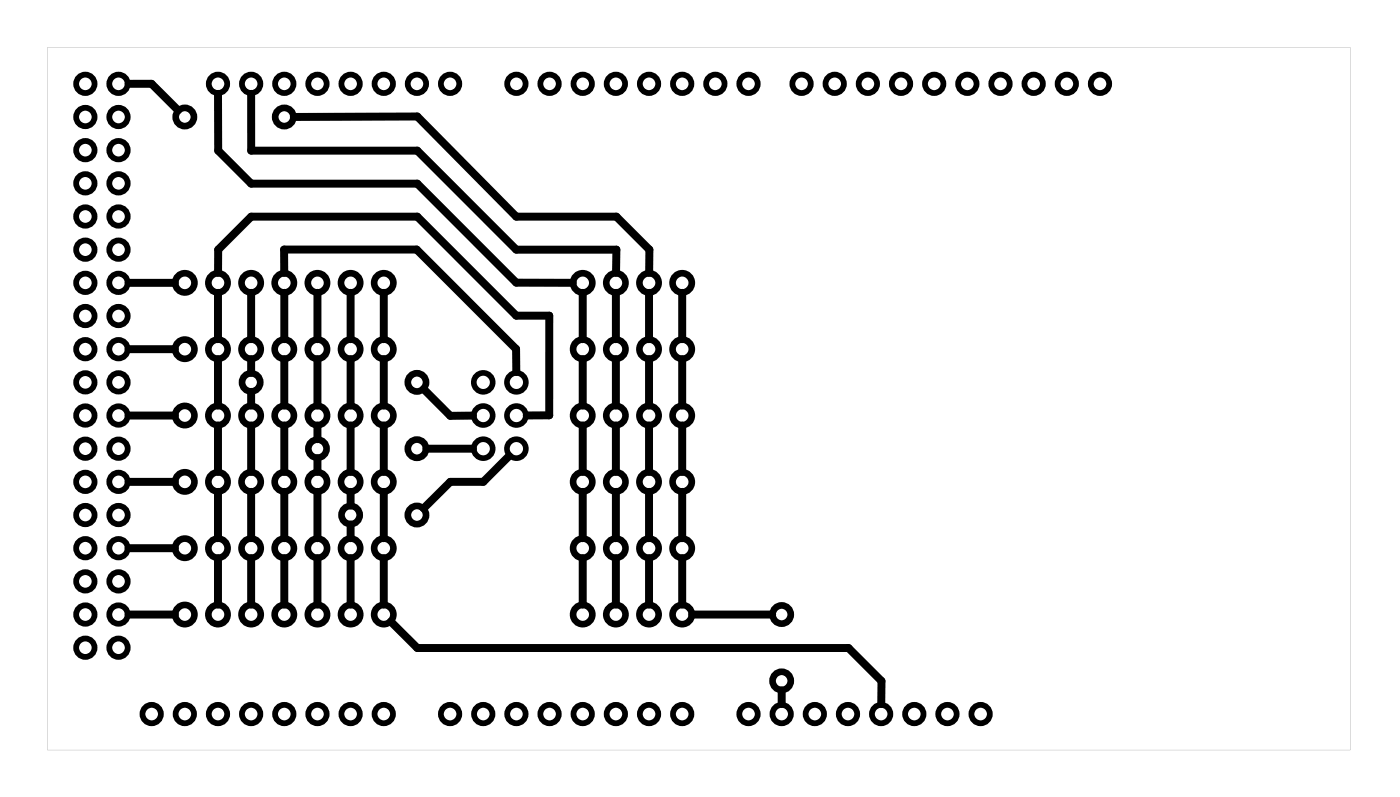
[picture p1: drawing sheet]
<svg xmlns="http://www.w3.org/2000/svg" width="107mm" height="61mm" viewBox="0 0 107 61" stroke-linecap="round" stroke-linejoin="round" font-family="sans-serif">
<path d="M3.6 3.6v53.8h99.8v-53.8zM3.6 3.6h99.8v53.8h-99.8z" fill="#000"/>
<g fill="none" stroke="#000" stroke-width=".44">
<circle cx="6.5" cy="6.4" r=".71"/>
<circle cx="6.5" cy="9" r=".71"/>
<circle cx="6.5" cy="16.6" r=".71"/>
<circle cx="6.5" cy="11.5" r=".71"/>
<circle cx="6.5" cy="14" r=".71"/>
<circle cx="6.5" cy="19.1" r=".71"/>
<circle cx="9.1" cy="6.4" r=".71"/>
<circle cx="9.1" cy="9" r=".71"/>
<circle cx="9.1" cy="11.5" r=".71"/>
<circle cx="9.1" cy="16.6" r=".71"/>
<circle cx="9.1" cy="19.1" r=".71"/>
<circle cx="9.1" cy="14" r=".71"/>
<circle cx="16.7" cy="6.4" r=".71"/>
<circle cx="19.2" cy="6.4" r=".71"/>
<circle cx="21.8" cy="6.4" r=".71"/>
<circle cx="24.3" cy="6.4" r=".71"/>
<circle cx="26.9" cy="6.4" r=".71"/>
<circle cx="29.4" cy="6.4" r=".71"/>
<circle cx="31.9" cy="6.4" r=".71"/>
<circle cx="34.5" cy="6.4" r=".71"/>
<circle cx="39.6" cy="6.4" r=".71"/>
<circle cx="42.1" cy="6.4" r=".71"/>
<circle cx="44.6" cy="6.4" r=".71"/>
<circle cx="47.2" cy="6.4" r=".71"/>
<circle cx="49.7" cy="6.4" r=".71"/>
<circle cx="52.3" cy="6.4" r=".71"/>
<circle cx="54.8" cy="6.4" r=".71"/>
<circle cx="57.3" cy="6.4" r=".71"/>
<circle cx="61.4" cy="6.4" r=".71"/>
<circle cx="63.9" cy="6.4" r=".71"/>
<circle cx="66.5" cy="6.4" r=".71"/>
<circle cx="69" cy="6.4" r=".71"/>
<circle cx="71.6" cy="6.4" r=".71"/>
<circle cx="74.1" cy="6.4" r=".71"/>
<circle cx="76.6" cy="6.4" r=".71"/>
<circle cx="79.2" cy="6.4" r=".71"/>
<circle cx="81.7" cy="6.4" r=".71"/>
<circle cx="84.3" cy="6.4" r=".71"/>
<circle cx="6.5" cy="29.3" r=".71"/>
<circle cx="6.5" cy="34.4" r=".71"/>
<circle cx="6.5" cy="26.7" r=".71"/>
<circle cx="6.5" cy="39.4" r=".71"/>
<circle cx="6.5" cy="36.9" r=".71"/>
<circle cx="6.5" cy="31.8" r=".71"/>
<circle cx="6.5" cy="21.7" r=".71"/>
<circle cx="6.5" cy="24.2" r=".71"/>
<circle cx="9.1" cy="34.4" r=".71"/>
<circle cx="9.1" cy="26.7" r=".71"/>
<circle cx="9.1" cy="39.4" r=".71"/>
<circle cx="9.1" cy="31.8" r=".71"/>
<circle cx="9.1" cy="29.3" r=".71"/>
<circle cx="9.1" cy="36.9" r=".71"/>
<circle cx="9.1" cy="24.2" r=".71"/>
<circle cx="9.1" cy="21.7" r=".71"/>
<circle cx="6.5" cy="47.1" r=".71"/>
<circle cx="6.5" cy="49.6" r=".71"/>
<circle cx="6.5" cy="42" r=".71"/>
<circle cx="6.5" cy="44.5" r=".71"/>
<circle cx="9.1" cy="49.6" r=".71"/>
<circle cx="9.1" cy="47.1" r=".71"/>
<circle cx="9.1" cy="42" r=".71"/>
<circle cx="9.1" cy="44.5" r=".71"/>
<circle cx="11.6" cy="54.7" r=".71"/>
<circle cx="14.2" cy="54.7" r=".71"/>
<circle cx="16.7" cy="54.7" r=".71"/>
<circle cx="19.2" cy="54.7" r=".71"/>
<circle cx="21.8" cy="54.7" r=".71"/>
<circle cx="24.3" cy="54.7" r=".71"/>
<circle cx="26.9" cy="54.7" r=".71"/>
<circle cx="29.4" cy="54.7" r=".71"/>
<circle cx="34.5" cy="54.7" r=".71"/>
<circle cx="37" cy="54.7" r=".71"/>
<circle cx="39.6" cy="54.7" r=".71"/>
<circle cx="42.1" cy="54.7" r=".71"/>
<circle cx="44.6" cy="54.7" r=".71"/>
<circle cx="47.2" cy="54.7" r=".71"/>
<circle cx="49.7" cy="54.7" r=".71"/>
<circle cx="52.3" cy="54.7" r=".71"/>
<circle cx="57.3" cy="54.7" r=".71"/>
<circle cx="59.9" cy="54.7" r=".71"/>
<circle cx="62.4" cy="54.7" r=".71"/>
<circle cx="65" cy="54.7" r=".71"/>
<circle cx="67.5" cy="54.7" r=".71"/>
<circle cx="70" cy="54.7" r=".71"/>
<circle cx="72.6" cy="54.7" r=".71"/>
<circle cx="75.1" cy="54.7" r=".71"/>
</g>
<g fill="none" stroke="#000" stroke-width=".43">
<circle cx="37" cy="29.3" r=".72"/>
<circle cx="37" cy="31.8" r=".72"/>
<circle cx="37" cy="34.4" r=".72"/>
<circle cx="39.6" cy="29.3" r=".72"/>
<circle cx="39.6" cy="31.8" r=".72"/>
<circle cx="39.6" cy="34.4" r=".72"/>
</g>
<g fill="none" stroke="#000" stroke-width=".51">
<circle cx="14.2" cy="9" r=".7"/>
<circle cx="21.8" cy="9" r=".7"/>
<circle cx="14.2" cy="36.9" r=".74"/>
<circle cx="14.2" cy="31.8" r=".74"/>
<circle cx="14.2" cy="21.7" r=".74"/>
<circle cx="14.2" cy="26.7" r=".74"/>
<circle cx="16.7" cy="26.7" r=".74"/>
<circle cx="16.7" cy="36.9" r=".74"/>
<circle cx="16.7" cy="31.8" r=".74"/>
<circle cx="16.7" cy="21.7" r=".74"/>
<circle cx="19.2" cy="29.3" r=".7"/>
<circle cx="19.2" cy="21.7" r=".74"/>
<circle cx="19.2" cy="26.7" r=".74"/>
<circle cx="19.2" cy="31.8" r=".74"/>
<circle cx="19.2" cy="36.9" r=".74"/>
<circle cx="21.8" cy="21.7" r=".74"/>
<circle cx="21.8" cy="26.7" r=".74"/>
<circle cx="21.8" cy="31.8" r=".74"/>
<circle cx="21.8" cy="36.9" r=".74"/>
<circle cx="24.3" cy="34.4" r=".7"/>
<circle cx="24.3" cy="36.9" r=".74"/>
<circle cx="24.3" cy="26.7" r=".74"/>
<circle cx="24.3" cy="31.8" r=".74"/>
<circle cx="24.3" cy="21.7" r=".74"/>
<circle cx="26.9" cy="39.4" r=".7"/>
<circle cx="26.9" cy="36.9" r=".74"/>
<circle cx="26.9" cy="31.8" r=".74"/>
<circle cx="26.9" cy="26.7" r=".74"/>
<circle cx="26.9" cy="21.7" r=".74"/>
<circle cx="29.4" cy="21.7" r=".74"/>
<circle cx="29.4" cy="36.9" r=".74"/>
<circle cx="29.4" cy="31.8" r=".74"/>
<circle cx="29.4" cy="26.7" r=".74"/>
<circle cx="31.9" cy="29.3" r=".7"/>
<circle cx="31.9" cy="34.4" r=".7"/>
<circle cx="31.9" cy="39.4" r=".7"/>
<circle cx="44.6" cy="36.9" r=".74"/>
<circle cx="44.6" cy="31.8" r=".74"/>
<circle cx="44.6" cy="26.7" r=".74"/>
<circle cx="44.6" cy="21.7" r=".74"/>
<circle cx="47.2" cy="21.7" r=".74"/>
<circle cx="47.2" cy="26.7" r=".74"/>
<circle cx="47.2" cy="36.9" r=".74"/>
<circle cx="47.2" cy="31.8" r=".74"/>
<circle cx="49.7" cy="31.8" r=".74"/>
<circle cx="49.7" cy="36.9" r=".74"/>
<circle cx="49.7" cy="21.7" r=".74"/>
<circle cx="49.7" cy="26.7" r=".74"/>
<circle cx="52.3" cy="26.7" r=".74"/>
<circle cx="52.3" cy="21.7" r=".74"/>
<circle cx="52.3" cy="36.9" r=".74"/>
<circle cx="52.3" cy="31.8" r=".74"/>
<circle cx="14.2" cy="42" r=".74"/>
<circle cx="14.2" cy="47.1" r=".74"/>
<circle cx="16.7" cy="42" r=".74"/>
<circle cx="16.7" cy="47.1" r=".74"/>
<circle cx="19.2" cy="47.1" r=".74"/>
<circle cx="19.2" cy="42" r=".74"/>
<circle cx="21.8" cy="42" r=".74"/>
<circle cx="21.8" cy="47.1" r=".74"/>
<circle cx="24.3" cy="42" r=".74"/>
<circle cx="24.3" cy="47.1" r=".74"/>
<circle cx="26.9" cy="47.1" r=".74"/>
<circle cx="26.9" cy="42" r=".74"/>
<circle cx="29.4" cy="42" r=".74"/>
<circle cx="29.4" cy="47.1" r=".74"/>
<circle cx="44.6" cy="47.1" r=".74"/>
<circle cx="44.6" cy="42" r=".74"/>
<circle cx="47.2" cy="42" r=".74"/>
<circle cx="47.2" cy="47.1" r=".74"/>
<circle cx="49.7" cy="47.1" r=".74"/>
<circle cx="49.7" cy="42" r=".74"/>
<circle cx="52.3" cy="47.1" r=".74"/>
<circle cx="52.3" cy="42" r=".74"/>
<circle cx="59.9" cy="47.1" r=".7"/>
<circle cx="59.9" cy="52.1" r=".7"/>
</g>
<g fill="none" stroke="#000" stroke-width=".61">
<path d="M9.8 6.4h1.8l2 2M16.7 7.2v4.3l2.5 2.6h12.8l7.5 7.5 4.4 .1M19.2 7.2v4.3h12.8l7.5 7.6h7.7v1.8M22.5 9l9.5-.1 7.5 7.7h7.7l2.5 2.5v1.8M9.8 21.7h3.6M9.8 26.7h3.6M9.8 31.8h3.6M9.8 36.9h3.6M16.7 22.4v3.6M16.7 27.5v3.6M16.7 32.6v3.5M16.7 37.7v3.5"/>
<path d="M16.7 20.9v-1.8l2.5-2.5h12.8l7.5 7.6h2.6v7.6h-1.8M19.2 22.4v3.6M19.2 27.5v1.1M19.2 30v1.1M19.2 32.6v3.5M19.2 37.7v3.5M21.8 20.9v-1.8h10.1l7.6 7.6 .1 1.8M21.8 22.4v3.6M21.8 27.5v3.6M21.8 32.6v3.5M21.8 37.7v3.5M24.3 22.4v3.6"/>
<path d="M24.3 27.5v3.6M24.3 32.6v1M24.3 35.1v1M24.3 37.7v3.5M26.9 22.4v3.6M26.9 27.5v3.6M26.9 32.6v3.5M26.9 37.7v1M29.4 22.4v3.6M29.4 27.5v3.6M29.4 32.6v3.5M29.4 37.7v3.5"/>
<path d="M32.5 29.8l2 2h1.7M32.7 34.4h3.5M39 34.9l-2 2h-2.5l-2 2M44.6 22.4v3.6M44.6 27.5v3.6M44.6 32.6v3.5M44.6 37.7v3.5M47.2 22.4v3.6M47.2 27.5v3.6M47.2 32.6v3.5M47.2 37.7v3.5M49.7 22.4v3.6"/>
<path d="M49.7 27.5v3.6M49.7 32.6v3.5M49.7 37.7v3.5M52.3 22.4v3.6M52.3 27.5v3.6M52.3 32.6v3.5M52.3 37.7v3.5M9.8 42h3.6M9.8 47.1h3.6M16.7 42.7v3.6M19.2 42.7v3.6M21.8 42.7v3.6"/>
<path d="M24.3 42.7v3.6M26.9 40.2v1M26.9 42.7v3.6M29.4 42.7v3.6M29.9 47.6l2.1 2h33l2.5 2.5v1.8M44.6 42.7v3.6M47.2 42.7v3.6M49.7 42.7v3.6M52.3 42.7v3.6M53 47.1h6.2M59.9 52.9v1"/>
</g>
</svg>
